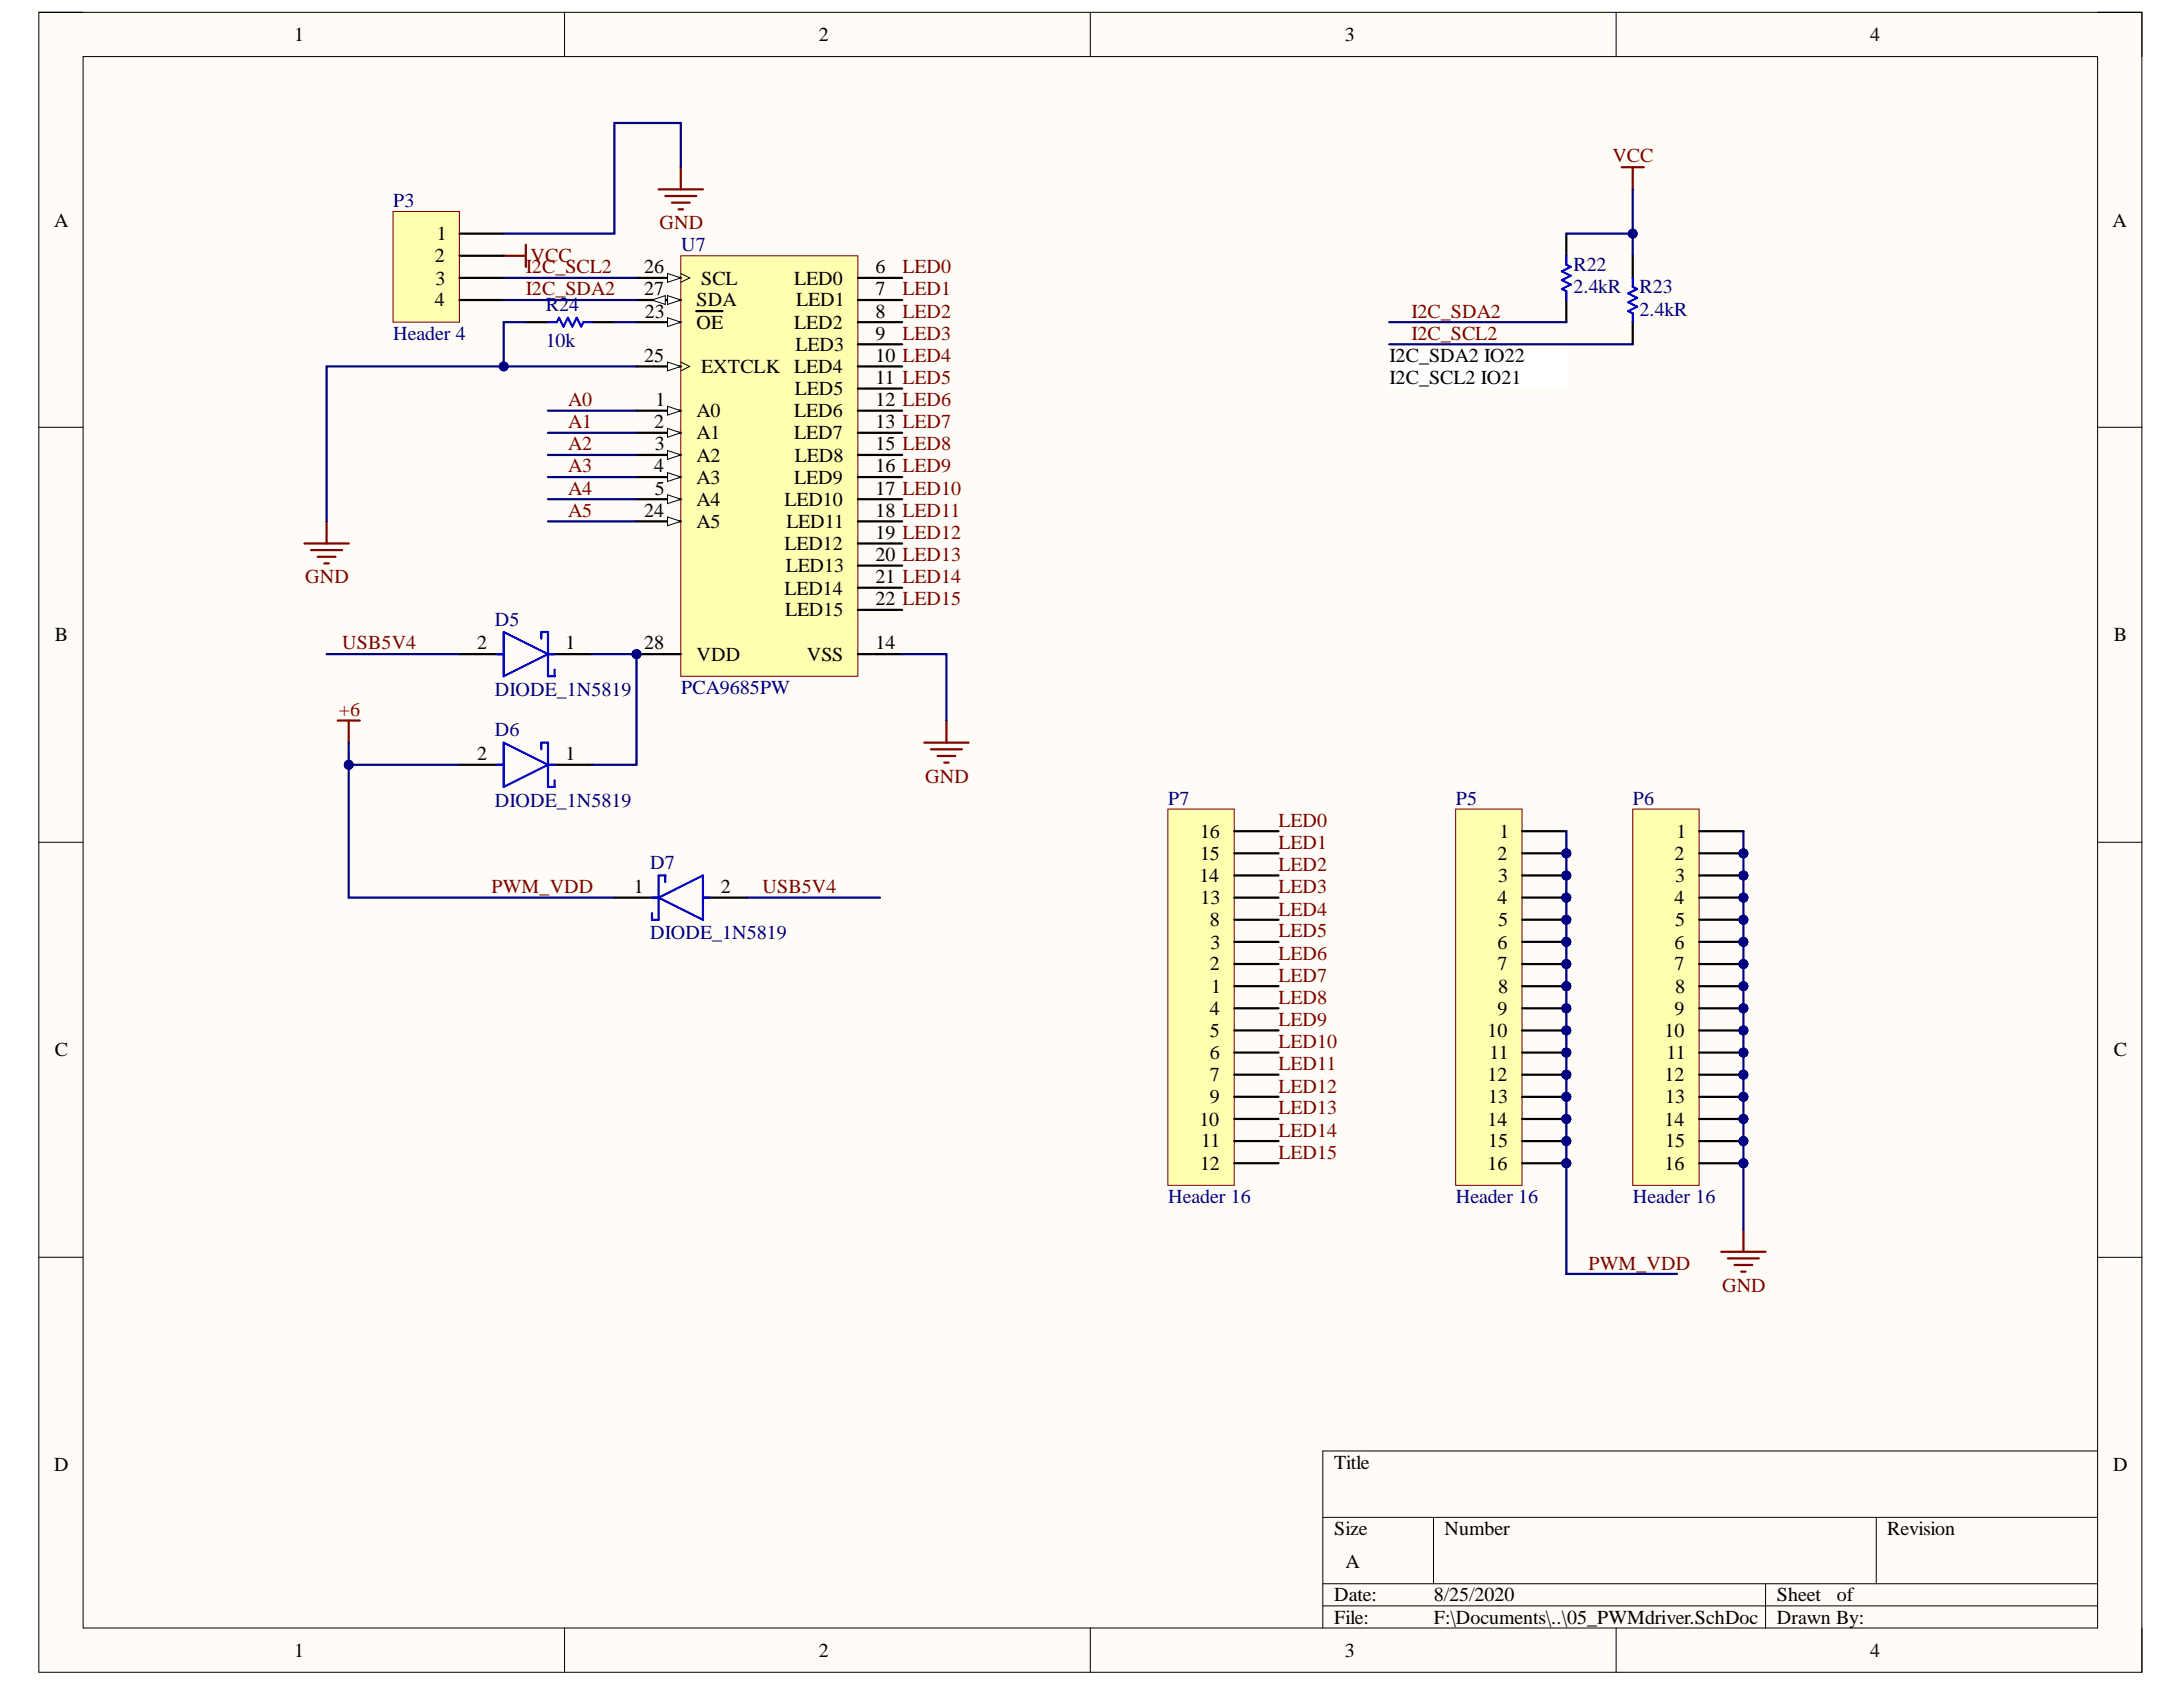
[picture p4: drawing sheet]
<svg xmlns="http://www.w3.org/2000/svg" width="279mm" height="216mm" viewBox="0 0 279 216" stroke-linecap="round" stroke-linejoin="round" font-family="sans-serif">
<defs><g id="words">
<g font-size="2.5">
<text x="37.6" y="5.2">1</text>
<text x="104.8" y="5.2">2</text>
<text x="172.1" y="5.2">3</text>
<text x="239.3" y="5.2">4</text>
<text x="6.9" y="29">A</text>
<text x="270.4" y="29">A</text>
<text x="55.6" y="33.6">2</text>
<text x="55.9" y="30.8">1</text>
<text x="82.5" y="35">26</text>
<text x="112.1" y="35">6</text>
<text x="55.6" y="39.2">4</text>
<text x="55.7" y="36.4">3</text>
<text x="82.5" y="37.8">27</text>
<text x="82.5" y="40.7">23</text>
<text x="89.1" y="39.2">SDA</text>
<text x="89.7" y="36.4">SCL</text>
<text x="101.7" y="36.4">LED0</text>
<text x="101.9" y="39.2">LED1</text>
<text x="112.1" y="37.8">7</text>
<text x="112.1" y="40.7">8</text>
<text x="82.5" y="46.3">25</text>
<text x="89.1" y="42.1">OE</text>
<text x="89.7" y="47.8">EXTCLK</text>
<text x="101.7" y="42.1">LED2</text>
<text x="101.7" y="47.8">LED4</text>
<text x="101.8" y="44.9">LED3</text>
<text x="112.1" y="43.4">9</text>
<text x="112.1" y="46.3">10 LED4</text>
<text x="177.9" y="46.3">I2C_SDA2 IO22</text>
<text x="83.9" y="52">1</text>
<text x="89.1" y="53.4">A0</text>
<text x="101.7" y="53.4">LED6</text>
<text x="101.7" y="50.6">LED5</text>
<text x="112.1" y="49.1">11 LED5</text>
<text x="112.1" y="52">12 LED6</text>
<text x="177.9" y="49.1">I2C_SCL2 IO21</text>
<text x="83.7" y="54.8">2</text>
<text x="83.8" y="57.7">3</text>
<text x="89.1" y="56.2">A1</text>
<text x="89.1" y="59.1">A2</text>
<text x="101.7" y="56.2">LED7</text>
<text x="101.7" y="59.1">LED8</text>
<text x="112.1" y="54.8">13 LED7</text>
<text x="112.1" y="57.7">15 LED8</text>
<text x="83.7" y="60.4">4</text>
<text x="83.8" y="63.3">5</text>
<text x="89.1" y="61.9">A3</text>
<text x="89.1" y="64.8">A4</text>
<text x="100.4" y="64.8">LED10</text>
<text x="101.7" y="61.9">LED9</text>
<text x="112.1" y="60.4">16 LED9</text>
<text x="112.1" y="63.3">17 LED10</text>
<text x="82.5" y="66.1">24</text>
<text x="89.1" y="67.5">A5</text>
<text x="100.4" y="70.4">LED12</text>
<text x="100.6" y="67.5">LED11</text>
<text x="112.1" y="66.1">18 LED11</text>
<text x="112.1" y="69">19 LED12</text>
<text x="112.1" y="71.8">20 LED13</text>
<text x="100.4" y="76.1">LED14</text>
<text x="100.6" y="73.2">LED13</text>
<text x="112.1" y="74.6">21 LED14</text>
<text x="112.1" y="77.4">22 LED15</text>
<text x="7" y="82.1">B</text>
<text x="61.1" y="83.1">2</text>
<text x="72.4" y="83.1">1</text>
<text x="82.5" y="83.1">28</text>
<text x="100.5" y="78.9">LED15</text>
<text x="112.1" y="83.1">14</text>
<text x="270.6" y="82.1">B</text>
<text x="89.1" y="84.5">VDD</text>
<text x="103.3" y="84.5">VSS</text>
<text x="61.1" y="97.3">2</text>
<text x="72.4" y="97.3">1</text>
<text x="153.6" y="107.2">16</text>
<text x="191.9" y="107.2">1</text>
<text x="214.6" y="107.2">1</text>
<text x="153.5" y="112.9">14</text>
<text x="153.6" y="110.1">15</text>
<text x="191.6" y="110.1">2</text>
<text x="191.7" y="112.9">3</text>
<text x="214.3" y="110.1">2</text>
<text x="214.4" y="112.9">3</text>
<text x="81.1" y="114.3">1</text>
<text x="92.3" y="114.3">2</text>
<text x="153.7" y="115.7">13</text>
<text x="154.9" y="118.5">8</text>
<text x="191.6" y="115.7">4</text>
<text x="191.7" y="118.5">5</text>
<text x="214.3" y="115.7">4</text>
<text x="214.4" y="118.5">5</text>
<text x="154.9" y="124.2">2</text>
<text x="154.9" y="121.4">3</text>
<text x="191.6" y="121.4">6</text>
<text x="191.6" y="124.2">7</text>
<text x="214.3" y="121.4">6</text>
<text x="214.3" y="124.2">7</text>
<text x="154.9" y="129.9">4</text>
<text x="155" y="127.1">1</text>
<text x="191.6" y="129.9">9</text>
<text x="191.7" y="127.1">8</text>
<text x="214.3" y="129.9">9</text>
<text x="214.4" y="127.1">8</text>
<text x="7" y="135.2">C</text>
<text x="154.9" y="132.7">5</text>
<text x="154.9" y="135.5">6</text>
<text x="190.4" y="132.7">10</text>
<text x="190.6" y="135.5">11</text>
<text x="213" y="132.7">10</text>
<text x="213.3" y="135.5">11</text>
<text x="270.6" y="135.2">C</text>
<text x="154.9" y="138.4">7</text>
<text x="154.9" y="141.2">9</text>
<text x="190.4" y="138.4">12</text>
<text x="190.5" y="141.2">13</text>
<text x="213" y="138.4">12</text>
<text x="213.1" y="141.2">13</text>
<text x="153.5" y="144.1">10</text>
<text x="153.6" y="149.7">12</text>
<text x="153.8" y="146.9">11</text>
<text x="190.4" y="144.1">14</text>
<text x="190.4" y="149.7">16</text>
<text x="190.5" y="146.9">15</text>
<text x="213" y="144.1">14</text>
<text x="213" y="149.7">16</text>
<text x="213.1" y="146.9">15</text>
<text x="6.9" y="188.3">D</text>
<text x="170.8" y="187.9">Title</text>
<text x="270.5" y="188.3">D</text>
<text x="170.8" y="196.5">Size</text>
<text x="184.9" y="196.5">Number</text>
<text x="241.5" y="196.5">Revision</text>
<text x="172.2" y="200.7">A</text>
<text x="170.8" y="204.9">Date:</text>
<text x="170.8" y="207.8">File:</text>
<text x="183.5" y="204.9">8/25/2020</text>
<text x="183.5" y="207.8">F:\Documents\..\05_PWMdriver.SchDoc</text>
<text x="227.4" y="204.9">Sheet</text>
<text x="227.4" y="207.8">Drawn By:</text>
<text x="235.1" y="204.9">of</text>
<text x="37.6" y="212">1</text>
<text x="104.8" y="212">2</text>
<text x="172.1" y="212">3</text>
<text x="239.3" y="212">4</text>
</g>
<g font-size="2.5" fill="#800000">
<text x="206.4" y="20.8">VCC</text>
<text x="84.4" y="29.3">GND</text>
<text x="67.3" y="35">I2C_SCL2</text>
<text x="67.9" y="33.6">VCC</text>
<text x="115.5" y="35">LED0</text>
<text x="67.3" y="37.8">I2C_SDA2</text>
<text x="115.5" y="37.8">LED1</text>
<text x="115.5" y="40.7">LED2</text>
<text x="180.7" y="40.7">I2C_SDA2</text>
<text x="115.5" y="43.4">LED3</text>
<text x="180.7" y="43.4">I2C_SCL2</text>
<text x="72.7" y="52">A0</text>
<text x="72.7" y="54.8">A1</text>
<text x="72.7" y="57.7">A2</text>
<text x="72.7" y="60.4">A3</text>
<text x="72.7" y="63.3">A4</text>
<text x="72.7" y="66.1">A5</text>
<text x="39.1" y="74.6">GND</text>
<text x="43.8" y="83.1">USB5V4</text>
<text x="43.4" y="91.6">+6</text>
<text x="118.4" y="100.2">GND</text>
<text x="163.7" y="105.8">LED0</text>
<text x="163.7" y="108.6">LED1</text>
<text x="163.7" y="111.5">LED2</text>
<text x="62.9" y="114.3">PWM_VDD</text>
<text x="97.6" y="114.3">USB5V4</text>
<text x="163.7" y="114.3">LED3</text>
<text x="163.7" y="117.2">LED4</text>
<text x="163.7" y="120">LED5</text>
<text x="163.7" y="122.8">LED6</text>
<text x="163.7" y="125.6">LED7</text>
<text x="163.7" y="128.5">LED8</text>
<text x="163.7" y="131.3">LED9</text>
<text x="163.7" y="134.2">LED10</text>
<text x="163.7" y="137">LED11</text>
<text x="163.7" y="139.8">LED12</text>
<text x="163.7" y="142.6">LED13</text>
<text x="163.7" y="145.5">LED14</text>
<text x="163.7" y="148.3">LED15</text>
<text x="203.3" y="162.5">PWM_VDD</text>
<text x="220.4" y="165.3">GND</text>
</g>
<g font-size="2.5" fill="#000080">
<text x="50.3" y="26.5">P3</text>
<text x="87.2" y="32.1">U7</text>
<text x="201.4" y="34.7">R22</text>
<text x="69.9" y="39.8">R24</text>
<text x="201.4" y="37.5">2.4kR</text>
<text x="209.8" y="40.4">2.4kR</text>
<text x="209.8" y="37.5">R23</text>
<text x="50.3" y="43.4">Header 4</text>
<text x="69.9" y="44.4">10k</text>
<text x="63.3" y="80.1">D5</text>
<text x="63.3" y="89.1">DIODE_1N5819</text>
<text x="87.2" y="88.8">PCA9685PW</text>
<text x="63.3" y="94.2">D6</text>
<text x="63.3" y="103.2">DIODE_1N5819</text>
<text x="149.5" y="103">P7</text>
<text x="186.3" y="103">P5</text>
<text x="209" y="103">P6</text>
<text x="83.2" y="111.2">D7</text>
<text x="83.2" y="120.2">DIODE_1N5819</text>
<text x="149.5" y="154">Header 16</text>
<text x="186.3" y="154">Header 16</text>
<text x="209" y="154">Header 16</text>
</g>
</g></defs>
<path d="M5 1.6h269.1v212.4h-269.1z" fill-rule="evenodd" fill="#fffcf8"/>
<path d="M5 1.6h269.1v212.4h-269.1z" fill="none" stroke="#000" stroke-width=".13"/>
<path d="M10.6 7.2h257.9v201.2h-257.9z" fill-rule="evenodd" fill="#fffcf8"/>
<g fill="none" stroke="#000" stroke-width=".13">
<path d="M5 1.6h5.6M10.6 7.2h257.9v201.2h-257.9zM72.3 1.6v5.6M139.5 1.6v5.6M206.8 1.6v5.6M268.5 1.6h5.6v5.6M5 54.7h5.6M268.5 54.7h5.6M5 107.8h5.6M268.5 107.8h5.6M5 160.9h5.6M268.5 160.9h5.6"/>
<path d="M169.3 194.2h99.2M183.5 194.2v8.5M240.1 194.2v8.5M268.5 185.7h-99.2v22.7M72.3 208.4v5.6M139.5 208.4v5.6M169.3 202.7h99.2M169.3 205.5h99.2M206.8 208.4v5.6M226 202.7v5.7M274.1 208.4v5.6"/>
</g>
<circle cx="81.5" cy="83.7" r=".57" fill="#000080"/>
<circle cx="81.5" cy="83.7" r=".57" fill="none" stroke="#000080" stroke-width=".13"/>
<path d="M87.1 32.7h22.7v53.8h-22.7z" fill-rule="evenodd" fill="#ffffb0"/>
<path d="M87.1 32.7h22.7v53.8h-22.7z" fill="none" stroke="#800000" stroke-width=".13"/>
<path d="M81.5 61.1h5.6" fill="none" stroke="#000" stroke-width=".28"/>
<path d="M85.4 60.5l1.7 .6-1.7 .5z" fill="#f8fcff"/>
<path d="M85.4 60.5l1.7 .6-1.7 .5z" fill="none" stroke="#000" stroke-width=".13"/>
<path d="M109.8 55.4h5.7M109.8 58.2h5.7M81.5 63.9h5.6M109.8 61.1h5.7M109.8 63.9h5.7M109.8 66.7h5.7M109.8 69.6h5.7M109.8 72.4h5.7M109.8 75.2h5.7M109.8 78.1h5.7M109.8 83.7h5.7" fill="none" stroke="#000" stroke-width=".28"/>
<path d="M85.4 63.3l1.7 .6-1.7 .6z" fill="#f8fcff"/>
<path d="M85.4 63.3l1.7 .6-1.7 .6z" fill="none" stroke="#000" stroke-width=".13"/>
<path d="M81.5 41.2h5.6" fill="none" stroke="#000" stroke-width=".28"/>
<path d="M85.4 40.7l1.7 .5-1.7 .6z" fill="#f8fcff"/>
<path d="M85.4 40.7l1.7 .5-1.7 .6z" fill="none" stroke="#000" stroke-width=".13"/>
<path d="M89.1 39.8h3.4M81.5 66.7h5.6" fill="none" stroke="#000" stroke-width=".28"/>
<path d="M85.4 66.2l1.7 .5-1.7 .6z" fill="#f8fcff"/>
<path d="M85.4 66.2l1.7 .5-1.7 .6z" fill="none" stroke="#000" stroke-width=".13"/>
<path d="M81.5 46.9h5.6" fill="none" stroke="#000" stroke-width=".28"/>
<path d="M85.4 46.3l1.7 .6-1.7 .6z" fill="#f8fcff"/>
<path d="M85.4 46.3l1.7 .6-1.7 .6zM87.1 46.3l1.2 .6-1.2 .6" fill="none" stroke="#000" stroke-width=".13"/>
<path d="M81.5 35.6h5.6" fill="none" stroke="#000" stroke-width=".28"/>
<path d="M85.4 35l1.7 .6-1.7 .5z" fill="#f8fcff"/>
<path d="M85.4 35l1.7 .6-1.7 .5zM87.1 35l1.2 .6-1.2 .5" fill="none" stroke="#000" stroke-width=".13"/>
<path d="M81.5 38.4h5.6" fill="none" stroke="#000" stroke-width=".28"/>
<path d="M85.4 37.8l1.7 .6-1.7 .6z" fill="#f8fcff"/>
<path d="M85.4 37.8l1.7 .6-1.7 .6z" fill="none" stroke="#000" stroke-width=".13"/>
<path d="M83.4 38.4l1.8-.6v1.2z" fill="#f8fcff"/>
<path d="M83.4 38.4l1.8-.6v1.2z" fill="none" stroke="#000" stroke-width=".13"/>
<path d="M81.5 83.7h5.6" fill="none" stroke="#000" stroke-width=".28"/>
<circle cx="81.5" cy="83.7" r=".57" fill="#000080"/>
<circle cx="81.5" cy="83.7" r=".57" fill="none" stroke="#000080" stroke-width=".13"/>
<path d="M81.5 52.6h5.6" fill="none" stroke="#000" stroke-width=".28"/>
<path d="M85.4 52l1.7 .6-1.7 .5z" fill="#f8fcff"/>
<path d="M85.4 52l1.7 .6-1.7 .5z" fill="none" stroke="#000" stroke-width=".13"/>
<path d="M81.5 55.4h5.6" fill="none" stroke="#000" stroke-width=".28"/>
<path d="M85.4 54.8l1.7 .6-1.7 .6z" fill="#f8fcff"/>
<path d="M85.4 54.8l1.7 .6-1.7 .6z" fill="none" stroke="#000" stroke-width=".13"/>
<path d="M81.5 58.2h5.6" fill="none" stroke="#000" stroke-width=".28"/>
<path d="M85.4 57.7l1.7 .5-1.7 .6z" fill="#f8fcff"/>
<path d="M85.4 57.7l1.7 .5-1.7 .6z" fill="none" stroke="#000" stroke-width=".13"/>
<path d="M109.8 35.6h5.7M109.8 38.4h5.7M109.8 41.2h5.7M109.8 44.1h5.7M109.8 46.9h5.7M109.8 49.7h5.7M109.8 52.6h5.7" fill="none" stroke="#000" stroke-width=".28"/>
<path d="M64.5 32.7h2.8M67.3 31.3v2.8M84.3 24.2h5.7M85.2 25.1h3.9M86 25.9h2.3M86.9 26.8h.5M87.1 21.4v2.8" fill="none" stroke="#800000" stroke-width=".28"/>
<path d="M50.3 27.1h8.5v14.1h-8.5z" fill-rule="evenodd" fill="#ffffb0"/>
<path d="M50.3 27.1h8.5v14.1h-8.5z" fill="none" stroke="#800000" stroke-width=".13"/>
<path d="M58.8 29.9h5.7M58.8 32.7h5.7M58.8 35.6h5.7M58.8 38.4h5.7M67.3 41.2h2.8M75.8 41.2h2.8M58.8 83.7h5.7M58.8 97.9h5.7M70.1 83.7h5.7M70.1 97.9h5.7M78.6 114.9h5.7M90 114.9h5.6" fill="none" stroke="#000" stroke-width=".28"/>
<g fill="none" stroke="#00f" stroke-width=".28">
<path d="M70.1 41.2h1.2l.2-.5 .6 1.1 .6-1.1 .6 1.1 .5-1.1 .6 1.1 .3-.6h1.1M63.6 83.7h.9M63.6 97.9h.9M64.5 80.9l5.6 2.8-5.6 2.8zM64.5 95l5.6 2.9-5.6 2.8zM69.3 81.7v-.8h.8v5.6h.9v-.8M69.3 95.9v-.9h.8v5.7h.9v-.8M70.1 83.7h.9M70.1 97.9h.9M83.4 114.9h.9M84.3 114.9l5.7-2.9v5.7zM85.2 112.9v-.9h-.9v5.7h-.9v-.8"/>
<path d="M90 114.9h.8"/>
</g>
<path d="M39 69.6h5.6M39.8 70.4h4M40.7 71.3h2.2M41.5 72.1h.6M41.8 66.7v2.9M43.2 92.2h2.9M44.6 92.2v2.8M118.3 95h5.7M119.1 95.9h4M120 96.7h2.3M120.9 97.6h.5M121.1 92.2v2.8" fill="none" stroke="#800000" stroke-width=".28"/>
<circle cx="200.5" cy="109.2" r=".57" fill="#000080"/>
<circle cx="200.5" cy="109.2" r=".57" fill="none" stroke="#000080" stroke-width=".13"/>
<circle cx="200.5" cy="112" r=".57" fill="#000080"/>
<circle cx="200.5" cy="112" r=".57" fill="none" stroke="#000080" stroke-width=".13"/>
<circle cx="200.5" cy="114.9" r=".57" fill="#000080"/>
<circle cx="200.5" cy="114.9" r=".57" fill="none" stroke="#000080" stroke-width=".13"/>
<circle cx="200.5" cy="117.7" r=".57" fill="#000080"/>
<circle cx="200.5" cy="117.7" r=".57" fill="none" stroke="#000080" stroke-width=".13"/>
<circle cx="200.5" cy="120.5" r=".57" fill="#000080"/>
<circle cx="200.5" cy="120.5" r=".57" fill="none" stroke="#000080" stroke-width=".13"/>
<circle cx="200.5" cy="123.4" r=".57" fill="#000080"/>
<circle cx="200.5" cy="123.4" r=".57" fill="none" stroke="#000080" stroke-width=".13"/>
<circle cx="200.5" cy="126.2" r=".57" fill="#000080"/>
<circle cx="200.5" cy="126.2" r=".57" fill="none" stroke="#000080" stroke-width=".13"/>
<circle cx="200.5" cy="129" r=".57" fill="#000080"/>
<circle cx="200.5" cy="129" r=".57" fill="none" stroke="#000080" stroke-width=".13"/>
<circle cx="200.5" cy="131.9" r=".57" fill="#000080"/>
<circle cx="200.5" cy="131.9" r=".57" fill="none" stroke="#000080" stroke-width=".13"/>
<circle cx="200.5" cy="134.7" r=".57" fill="#000080"/>
<circle cx="200.5" cy="134.7" r=".57" fill="none" stroke="#000080" stroke-width=".13"/>
<circle cx="200.5" cy="137.5" r=".57" fill="#000080"/>
<circle cx="200.5" cy="137.5" r=".57" fill="none" stroke="#000080" stroke-width=".13"/>
<circle cx="200.5" cy="140.4" r=".57" fill="#000080"/>
<circle cx="200.5" cy="140.4" r=".57" fill="none" stroke="#000080" stroke-width=".13"/>
<circle cx="200.5" cy="143.2" r=".57" fill="#000080"/>
<circle cx="200.5" cy="143.2" r=".57" fill="none" stroke="#000080" stroke-width=".13"/>
<circle cx="200.5" cy="146" r=".57" fill="#000080"/>
<circle cx="200.5" cy="146" r=".57" fill="none" stroke="#000080" stroke-width=".13"/>
<circle cx="200.5" cy="148.9" r=".57" fill="#000080"/>
<circle cx="200.5" cy="148.9" r=".57" fill="none" stroke="#000080" stroke-width=".13"/>
<path d="M186.3 103.5h8.5v48.2h-8.5z" fill-rule="evenodd" fill="#ffffb0"/>
<path d="M186.3 103.5h8.5v48.2h-8.5z" fill="none" stroke="#800000" stroke-width=".13"/>
<path d="M194.8 106.4h5.7M194.8 109.2h5.7" fill="none" stroke="#000" stroke-width=".28"/>
<circle cx="200.5" cy="109.2" r=".57" fill="#000080"/>
<circle cx="200.5" cy="109.2" r=".57" fill="none" stroke="#000080" stroke-width=".13"/>
<path d="M194.8 112h5.7" fill="none" stroke="#000" stroke-width=".28"/>
<circle cx="200.5" cy="112" r=".57" fill="#000080"/>
<circle cx="200.5" cy="112" r=".57" fill="none" stroke="#000080" stroke-width=".13"/>
<path d="M194.8 114.9h5.7" fill="none" stroke="#000" stroke-width=".28"/>
<circle cx="200.5" cy="114.9" r=".57" fill="#000080"/>
<circle cx="200.5" cy="114.9" r=".57" fill="none" stroke="#000080" stroke-width=".13"/>
<path d="M194.8 117.7h5.7" fill="none" stroke="#000" stroke-width=".28"/>
<circle cx="200.5" cy="117.7" r=".57" fill="#000080"/>
<circle cx="200.5" cy="117.7" r=".57" fill="none" stroke="#000080" stroke-width=".13"/>
<path d="M194.8 120.5h5.7" fill="none" stroke="#000" stroke-width=".28"/>
<circle cx="200.5" cy="120.5" r=".57" fill="#000080"/>
<circle cx="200.5" cy="120.5" r=".57" fill="none" stroke="#000080" stroke-width=".13"/>
<path d="M194.8 123.4h5.7" fill="none" stroke="#000" stroke-width=".28"/>
<circle cx="200.5" cy="123.4" r=".57" fill="#000080"/>
<circle cx="200.5" cy="123.4" r=".57" fill="none" stroke="#000080" stroke-width=".13"/>
<path d="M194.8 126.2h5.7" fill="none" stroke="#000" stroke-width=".28"/>
<circle cx="200.5" cy="126.2" r=".57" fill="#000080"/>
<circle cx="200.5" cy="126.2" r=".57" fill="none" stroke="#000080" stroke-width=".13"/>
<path d="M194.8 129h5.7" fill="none" stroke="#000" stroke-width=".28"/>
<circle cx="200.5" cy="129" r=".57" fill="#000080"/>
<circle cx="200.5" cy="129" r=".57" fill="none" stroke="#000080" stroke-width=".13"/>
<path d="M194.8 131.9h5.7" fill="none" stroke="#000" stroke-width=".28"/>
<circle cx="200.5" cy="131.9" r=".57" fill="#000080"/>
<circle cx="200.5" cy="131.9" r=".57" fill="none" stroke="#000080" stroke-width=".13"/>
<path d="M194.8 134.7h5.7" fill="none" stroke="#000" stroke-width=".28"/>
<circle cx="200.5" cy="134.7" r=".57" fill="#000080"/>
<circle cx="200.5" cy="134.7" r=".57" fill="none" stroke="#000080" stroke-width=".13"/>
<path d="M194.8 137.5h5.7" fill="none" stroke="#000" stroke-width=".28"/>
<circle cx="200.5" cy="137.5" r=".57" fill="#000080"/>
<circle cx="200.5" cy="137.5" r=".57" fill="none" stroke="#000080" stroke-width=".13"/>
<path d="M194.8 140.4h5.7" fill="none" stroke="#000" stroke-width=".28"/>
<circle cx="200.5" cy="140.4" r=".57" fill="#000080"/>
<circle cx="200.5" cy="140.4" r=".57" fill="none" stroke="#000080" stroke-width=".13"/>
<path d="M194.8 143.2h5.7" fill="none" stroke="#000" stroke-width=".28"/>
<circle cx="200.5" cy="143.2" r=".57" fill="#000080"/>
<circle cx="200.5" cy="143.2" r=".57" fill="none" stroke="#000080" stroke-width=".13"/>
<path d="M194.8 146h5.7" fill="none" stroke="#000" stroke-width=".28"/>
<circle cx="200.5" cy="146" r=".57" fill="#000080"/>
<circle cx="200.5" cy="146" r=".57" fill="none" stroke="#000080" stroke-width=".13"/>
<path d="M194.8 148.9h5.7" fill="none" stroke="#000" stroke-width=".28"/>
<circle cx="200.5" cy="148.9" r=".57" fill="#000080"/>
<circle cx="200.5" cy="148.9" r=".57" fill="none" stroke="#000080" stroke-width=".13"/>
<circle cx="223.1" cy="109.2" r=".57" fill="#000080"/>
<circle cx="223.1" cy="109.2" r=".57" fill="none" stroke="#000080" stroke-width=".13"/>
<circle cx="223.1" cy="112" r=".57" fill="#000080"/>
<circle cx="223.1" cy="112" r=".57" fill="none" stroke="#000080" stroke-width=".13"/>
<circle cx="223.1" cy="114.9" r=".57" fill="#000080"/>
<circle cx="223.1" cy="114.9" r=".57" fill="none" stroke="#000080" stroke-width=".13"/>
<circle cx="223.1" cy="117.7" r=".57" fill="#000080"/>
<circle cx="223.1" cy="117.7" r=".57" fill="none" stroke="#000080" stroke-width=".13"/>
<circle cx="223.1" cy="120.5" r=".57" fill="#000080"/>
<circle cx="223.1" cy="120.5" r=".57" fill="none" stroke="#000080" stroke-width=".13"/>
<circle cx="223.1" cy="123.4" r=".57" fill="#000080"/>
<circle cx="223.1" cy="123.4" r=".57" fill="none" stroke="#000080" stroke-width=".13"/>
<circle cx="223.1" cy="126.2" r=".57" fill="#000080"/>
<circle cx="223.1" cy="126.2" r=".57" fill="none" stroke="#000080" stroke-width=".13"/>
<circle cx="223.1" cy="129" r=".57" fill="#000080"/>
<circle cx="223.1" cy="129" r=".57" fill="none" stroke="#000080" stroke-width=".13"/>
<circle cx="223.1" cy="131.9" r=".57" fill="#000080"/>
<circle cx="223.1" cy="131.9" r=".57" fill="none" stroke="#000080" stroke-width=".13"/>
<circle cx="223.1" cy="134.7" r=".57" fill="#000080"/>
<circle cx="223.1" cy="134.7" r=".57" fill="none" stroke="#000080" stroke-width=".13"/>
<circle cx="223.1" cy="137.5" r=".57" fill="#000080"/>
<circle cx="223.1" cy="137.5" r=".57" fill="none" stroke="#000080" stroke-width=".13"/>
<circle cx="223.1" cy="140.4" r=".57" fill="#000080"/>
<circle cx="223.1" cy="140.4" r=".57" fill="none" stroke="#000080" stroke-width=".13"/>
<circle cx="223.1" cy="143.2" r=".57" fill="#000080"/>
<circle cx="223.1" cy="143.2" r=".57" fill="none" stroke="#000080" stroke-width=".13"/>
<circle cx="223.1" cy="146" r=".57" fill="#000080"/>
<circle cx="223.1" cy="146" r=".57" fill="none" stroke="#000080" stroke-width=".13"/>
<circle cx="223.1" cy="148.9" r=".57" fill="#000080"/>
<circle cx="223.1" cy="148.9" r=".57" fill="none" stroke="#000080" stroke-width=".13"/>
<path d="M209 103.5h8.5v48.2h-8.5z" fill-rule="evenodd" fill="#ffffb0"/>
<path d="M209 103.5h8.5v48.2h-8.5z" fill="none" stroke="#800000" stroke-width=".13"/>
<path d="M217.5 106.4h5.6M217.5 109.2h5.6" fill="none" stroke="#000" stroke-width=".28"/>
<circle cx="223.1" cy="109.2" r=".57" fill="#000080"/>
<circle cx="223.1" cy="109.2" r=".57" fill="none" stroke="#000080" stroke-width=".13"/>
<path d="M217.5 112h5.6" fill="none" stroke="#000" stroke-width=".28"/>
<circle cx="223.1" cy="112" r=".57" fill="#000080"/>
<circle cx="223.1" cy="112" r=".57" fill="none" stroke="#000080" stroke-width=".13"/>
<path d="M217.5 114.9h5.6" fill="none" stroke="#000" stroke-width=".28"/>
<circle cx="223.1" cy="114.9" r=".57" fill="#000080"/>
<circle cx="223.1" cy="114.9" r=".57" fill="none" stroke="#000080" stroke-width=".13"/>
<path d="M217.5 117.7h5.6" fill="none" stroke="#000" stroke-width=".28"/>
<circle cx="223.1" cy="117.7" r=".57" fill="#000080"/>
<circle cx="223.1" cy="117.7" r=".57" fill="none" stroke="#000080" stroke-width=".13"/>
<path d="M217.5 120.5h5.6" fill="none" stroke="#000" stroke-width=".28"/>
<circle cx="223.1" cy="120.5" r=".57" fill="#000080"/>
<circle cx="223.1" cy="120.5" r=".57" fill="none" stroke="#000080" stroke-width=".13"/>
<path d="M217.5 123.4h5.6" fill="none" stroke="#000" stroke-width=".28"/>
<circle cx="223.1" cy="123.4" r=".57" fill="#000080"/>
<circle cx="223.1" cy="123.4" r=".57" fill="none" stroke="#000080" stroke-width=".13"/>
<path d="M217.5 126.2h5.6" fill="none" stroke="#000" stroke-width=".28"/>
<circle cx="223.1" cy="126.2" r=".57" fill="#000080"/>
<circle cx="223.1" cy="126.2" r=".57" fill="none" stroke="#000080" stroke-width=".13"/>
<path d="M217.5 129h5.6" fill="none" stroke="#000" stroke-width=".28"/>
<circle cx="223.1" cy="129" r=".57" fill="#000080"/>
<circle cx="223.1" cy="129" r=".57" fill="none" stroke="#000080" stroke-width=".13"/>
<path d="M217.5 131.9h5.6" fill="none" stroke="#000" stroke-width=".28"/>
<circle cx="223.1" cy="131.9" r=".57" fill="#000080"/>
<circle cx="223.1" cy="131.9" r=".57" fill="none" stroke="#000080" stroke-width=".13"/>
<path d="M217.5 134.7h5.6" fill="none" stroke="#000" stroke-width=".28"/>
<circle cx="223.1" cy="134.7" r=".57" fill="#000080"/>
<circle cx="223.1" cy="134.7" r=".57" fill="none" stroke="#000080" stroke-width=".13"/>
<path d="M217.5 137.5h5.6" fill="none" stroke="#000" stroke-width=".28"/>
<circle cx="223.1" cy="137.5" r=".57" fill="#000080"/>
<circle cx="223.1" cy="137.5" r=".57" fill="none" stroke="#000080" stroke-width=".13"/>
<path d="M217.5 140.4h5.6" fill="none" stroke="#000" stroke-width=".28"/>
<circle cx="223.1" cy="140.4" r=".57" fill="#000080"/>
<circle cx="223.1" cy="140.4" r=".57" fill="none" stroke="#000080" stroke-width=".13"/>
<path d="M217.5 143.2h5.6" fill="none" stroke="#000" stroke-width=".28"/>
<circle cx="223.1" cy="143.2" r=".57" fill="#000080"/>
<circle cx="223.1" cy="143.2" r=".57" fill="none" stroke="#000080" stroke-width=".13"/>
<path d="M217.5 146h5.6" fill="none" stroke="#000" stroke-width=".28"/>
<circle cx="223.1" cy="146" r=".57" fill="#000080"/>
<circle cx="223.1" cy="146" r=".57" fill="none" stroke="#000080" stroke-width=".13"/>
<path d="M217.5 148.9h5.6" fill="none" stroke="#000" stroke-width=".28"/>
<circle cx="223.1" cy="148.9" r=".57" fill="#000080"/>
<circle cx="223.1" cy="148.9" r=".57" fill="none" stroke="#000080" stroke-width=".13"/>
<path d="M207.6 21.4h2.8M209 21.4v2.8M223.1 157.4v2.8M220.3 160.2h5.7M221.2 161h3.9M222 161.9h2.3M222.9 162.7h.5" fill="none" stroke="#800000" stroke-width=".28"/>
<path d="M200.5 29.9v2.8M200.5 38.4v2.8M209 32.7v2.9M209 41.2v2.9" fill="none" stroke="#000" stroke-width=".28"/>
<path d="M200.5 32.7v1.2l.5 .2-1.1 .6 1.1 .6-1.1 .6 1.1 .5-1.1 .6 .6 .3v1.1M209 35.6v1.1l.5 .3-1.1 .6 1.1 .5-1.1 .6 1.1 .6-1.1 .5 .6 .3v1.1" fill="none" stroke="#00f" stroke-width=".28"/>
<path d="M177.8 44.1h22.7v5.6h-22.7z" fill-rule="evenodd" fill="#fff"/>
<path d="M177.8 44.1h22.7v5.6h-22.7z" fill="none" stroke="#fff" stroke-width=".13"/>
<path d="M149.5 103.5h8.5v48.2h-8.5z" fill-rule="evenodd" fill="#ffffb0"/>
<path d="M149.5 103.5h8.5v48.2h-8.5z" fill="none" stroke="#800000" stroke-width=".13"/>
<g fill="none" stroke="#000" stroke-width=".28">
<path d="M158 106.4h5.6M158 109.2h5.6M158 112h5.6M158 114.9h5.6M158 117.7h5.6M158 120.5h5.6M158 123.4h5.6M158 126.2h5.6M158 129h5.6M158 131.9h5.6M158 134.7h5.6M158 137.5h5.6"/>
<path d="M158 140.4h5.6M158 143.2h5.6M158 146h5.6M158 148.9h5.6"/>
</g>
<path d="M87.1 21.4v-5.7h-8.5v14.2h-14.1M64.5 46.9h-22.7v19.8M41.8 83.7h17" fill="none" stroke="#000080" stroke-width=".28"/>
<circle cx="64.5" cy="46.9" r=".57" fill="#000080"/>
<circle cx="64.5" cy="46.9" r=".57" fill="none" stroke="#000080" stroke-width=".13"/>
<path d="M44.6 97.9v17h34" fill="none" stroke="#000080" stroke-width=".28"/>
<circle cx="44.6" cy="97.9" r=".57" fill="#000080"/>
<circle cx="44.6" cy="97.9" r=".57" fill="none" stroke="#000080" stroke-width=".13"/>
<path d="M44.6 95v2.9h14.2" fill="none" stroke="#000080" stroke-width=".28"/>
<circle cx="44.6" cy="97.9" r=".57" fill="#000080"/>
<circle cx="44.6" cy="97.9" r=".57" fill="none" stroke="#000080" stroke-width=".13"/>
<path d="M67.3 41.2h-2.8v5.7h17" fill="none" stroke="#000080" stroke-width=".28"/>
<circle cx="64.5" cy="46.9" r=".57" fill="#000080"/>
<circle cx="64.5" cy="46.9" r=".57" fill="none" stroke="#000080" stroke-width=".13"/>
<path d="M64.5 38.4h17M64.5 35.6h17M70.1 58.2h11.4M70.1 55.4h11.4M70.1 52.6h11.4M70.1 66.7h11.4M70.1 63.9h11.4M70.1 61.1h11.4M75.8 83.7h5.7v14.2h-5.7" fill="none" stroke="#000080" stroke-width=".28"/>
<circle cx="81.5" cy="83.7" r=".57" fill="#000080"/>
<circle cx="81.5" cy="83.7" r=".57" fill="none" stroke="#000080" stroke-width=".13"/>
<path d="M78.6 41.2h2.9M177.8 41.2h22.7M177.8 44.1h31.2M115.5 83.7h5.6v8.5M95.6 114.9h17M200.5 106.4v56.6h14.1" fill="none" stroke="#000080" stroke-width=".28"/>
<circle cx="200.5" cy="148.9" r=".57" fill="#000080"/>
<circle cx="200.5" cy="148.9" r=".57" fill="none" stroke="#000080" stroke-width=".13"/>
<circle cx="200.5" cy="146" r=".57" fill="#000080"/>
<circle cx="200.5" cy="146" r=".57" fill="none" stroke="#000080" stroke-width=".13"/>
<circle cx="200.5" cy="143.2" r=".57" fill="#000080"/>
<circle cx="200.5" cy="143.2" r=".57" fill="none" stroke="#000080" stroke-width=".13"/>
<circle cx="200.5" cy="140.4" r=".57" fill="#000080"/>
<circle cx="200.5" cy="140.4" r=".57" fill="none" stroke="#000080" stroke-width=".13"/>
<circle cx="200.5" cy="137.5" r=".57" fill="#000080"/>
<circle cx="200.5" cy="137.5" r=".57" fill="none" stroke="#000080" stroke-width=".13"/>
<circle cx="200.5" cy="134.7" r=".57" fill="#000080"/>
<circle cx="200.5" cy="134.7" r=".57" fill="none" stroke="#000080" stroke-width=".13"/>
<circle cx="200.5" cy="131.9" r=".57" fill="#000080"/>
<circle cx="200.5" cy="131.9" r=".57" fill="none" stroke="#000080" stroke-width=".13"/>
<circle cx="200.5" cy="129" r=".57" fill="#000080"/>
<circle cx="200.5" cy="129" r=".57" fill="none" stroke="#000080" stroke-width=".13"/>
<circle cx="200.5" cy="126.2" r=".57" fill="#000080"/>
<circle cx="200.5" cy="126.2" r=".57" fill="none" stroke="#000080" stroke-width=".13"/>
<circle cx="200.5" cy="123.4" r=".57" fill="#000080"/>
<circle cx="200.5" cy="123.4" r=".57" fill="none" stroke="#000080" stroke-width=".13"/>
<circle cx="200.5" cy="120.5" r=".57" fill="#000080"/>
<circle cx="200.5" cy="120.5" r=".57" fill="none" stroke="#000080" stroke-width=".13"/>
<circle cx="200.5" cy="117.7" r=".57" fill="#000080"/>
<circle cx="200.5" cy="117.7" r=".57" fill="none" stroke="#000080" stroke-width=".13"/>
<circle cx="200.5" cy="114.9" r=".57" fill="#000080"/>
<circle cx="200.5" cy="114.9" r=".57" fill="none" stroke="#000080" stroke-width=".13"/>
<circle cx="200.5" cy="112" r=".57" fill="#000080"/>
<circle cx="200.5" cy="112" r=".57" fill="none" stroke="#000080" stroke-width=".13"/>
<circle cx="200.5" cy="109.2" r=".57" fill="#000080"/>
<circle cx="200.5" cy="109.2" r=".57" fill="none" stroke="#000080" stroke-width=".13"/>
<path d="M200.5 29.9h8.5v2.8" fill="none" stroke="#000080" stroke-width=".28"/>
<circle cx="209" cy="29.9" r=".57" fill="#000080"/>
<circle cx="209" cy="29.9" r=".57" fill="none" stroke="#000080" stroke-width=".13"/>
<path d="M209 24.2v5.7" fill="none" stroke="#000080" stroke-width=".28"/>
<circle cx="209" cy="29.9" r=".57" fill="#000080"/>
<circle cx="209" cy="29.9" r=".57" fill="none" stroke="#000080" stroke-width=".13"/>
<path d="M223.1 106.4v51" fill="none" stroke="#000080" stroke-width=".28"/>
<circle cx="223.1" cy="109.2" r=".57" fill="#000080"/>
<circle cx="223.1" cy="109.2" r=".57" fill="none" stroke="#000080" stroke-width=".13"/>
<circle cx="223.1" cy="112" r=".57" fill="#000080"/>
<circle cx="223.1" cy="112" r=".57" fill="none" stroke="#000080" stroke-width=".13"/>
<circle cx="223.1" cy="114.9" r=".57" fill="#000080"/>
<circle cx="223.1" cy="114.9" r=".57" fill="none" stroke="#000080" stroke-width=".13"/>
<circle cx="223.1" cy="117.7" r=".57" fill="#000080"/>
<circle cx="223.1" cy="117.7" r=".57" fill="none" stroke="#000080" stroke-width=".13"/>
<circle cx="223.1" cy="120.5" r=".57" fill="#000080"/>
<circle cx="223.1" cy="120.5" r=".57" fill="none" stroke="#000080" stroke-width=".13"/>
<circle cx="223.1" cy="123.4" r=".57" fill="#000080"/>
<circle cx="223.1" cy="123.4" r=".57" fill="none" stroke="#000080" stroke-width=".13"/>
<circle cx="223.1" cy="126.2" r=".57" fill="#000080"/>
<circle cx="223.1" cy="126.2" r=".57" fill="none" stroke="#000080" stroke-width=".13"/>
<circle cx="223.1" cy="129" r=".57" fill="#000080"/>
<circle cx="223.1" cy="129" r=".57" fill="none" stroke="#000080" stroke-width=".13"/>
<circle cx="223.1" cy="131.9" r=".57" fill="#000080"/>
<circle cx="223.1" cy="131.9" r=".57" fill="none" stroke="#000080" stroke-width=".13"/>
<circle cx="223.1" cy="134.7" r=".57" fill="#000080"/>
<circle cx="223.1" cy="134.7" r=".57" fill="none" stroke="#000080" stroke-width=".13"/>
<circle cx="223.1" cy="137.5" r=".57" fill="#000080"/>
<circle cx="223.1" cy="137.5" r=".57" fill="none" stroke="#000080" stroke-width=".13"/>
<circle cx="223.1" cy="140.4" r=".57" fill="#000080"/>
<circle cx="223.1" cy="140.4" r=".57" fill="none" stroke="#000080" stroke-width=".13"/>
<circle cx="223.1" cy="143.2" r=".57" fill="#000080"/>
<circle cx="223.1" cy="143.2" r=".57" fill="none" stroke="#000080" stroke-width=".13"/>
<circle cx="223.1" cy="146" r=".57" fill="#000080"/>
<circle cx="223.1" cy="146" r=".57" fill="none" stroke="#000080" stroke-width=".13"/>
<circle cx="223.1" cy="148.9" r=".57" fill="#000080"/>
<circle cx="223.1" cy="148.9" r=".57" fill="none" stroke="#000080" stroke-width=".13"/>
<use href="#words"/>
</svg>
